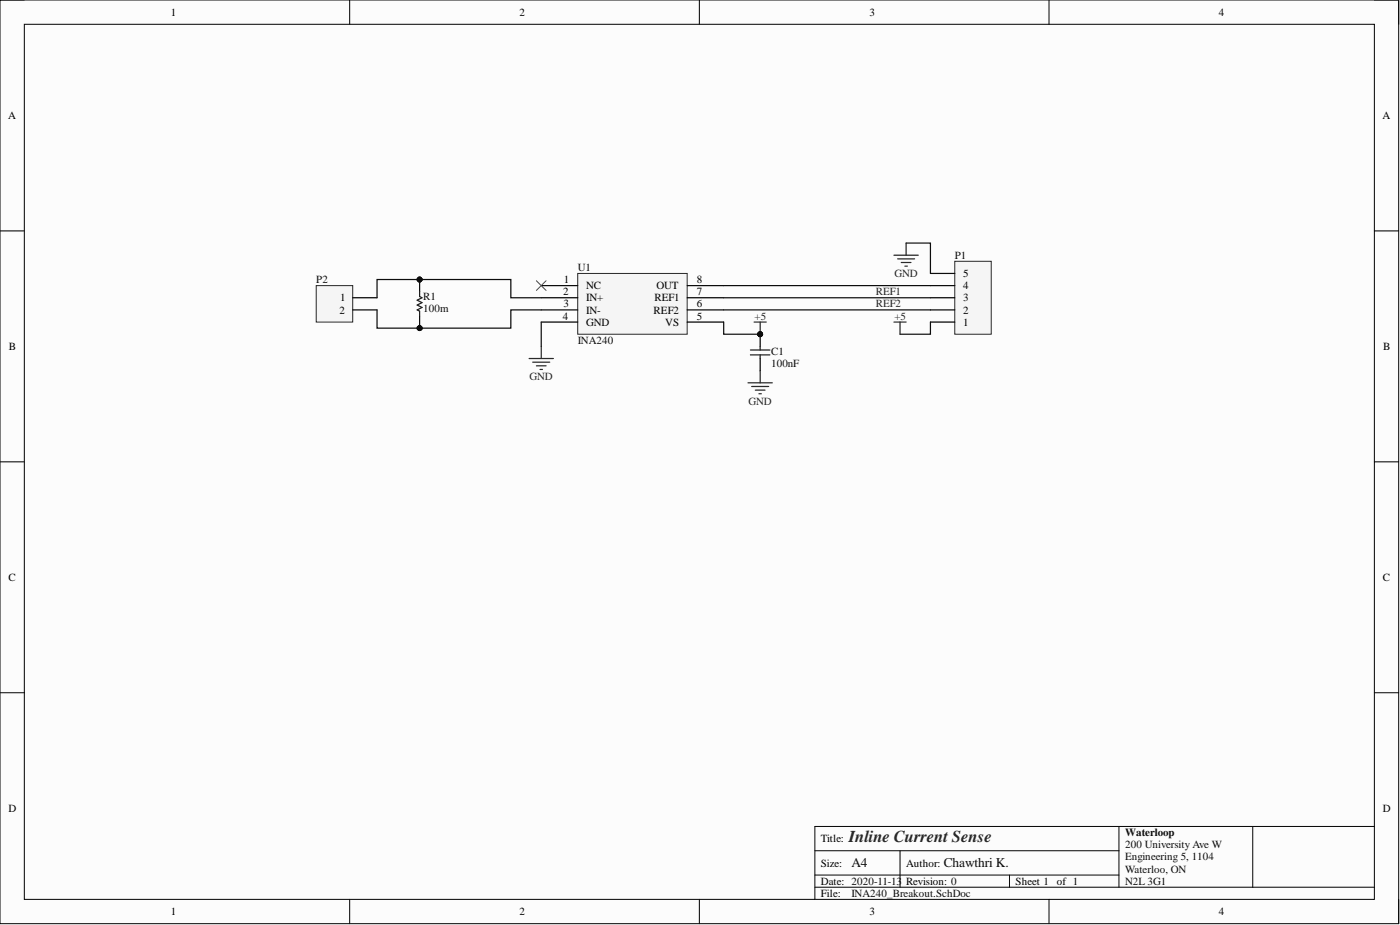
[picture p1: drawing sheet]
<svg xmlns="http://www.w3.org/2000/svg" width="292mm" height="193mm" viewBox="0 0 292 193" stroke-linecap="round" stroke-linejoin="round" font-family="sans-serif">
<defs><g id="words">
<text font-size="3.5" fill="#262626" x="177.1" y="175.7">Inline Current Sense</text>
<g font-size="2.8" fill="#0e0e0e">
<text x="177.6" y="180.9">A4</text>
<text x="196.9" y="180.9">Chawthri K.</text>
</g>
<g font-size="2.3">
<text x="35.6" y="3.3">1</text>
<text x="108.4" y="3.3">2</text>
<text x="181.4" y="3.3">3</text>
<text x="254.3" y="3.3">4</text>
<text x="1.7" y="24.8">A</text>
<text x="288.4" y="24.8">A</text>
<text x="117.7" y="59.1">1</text>
<text x="145.4" y="59.1">8</text>
<text x="201" y="57.8">5</text>
<text x="70.8" y="65.4">2</text>
<text x="71" y="62.9">1</text>
<text x="117.5" y="61.6">2</text>
<text x="117.6" y="64.1">3</text>
<text x="122.3" y="60.3">NC</text>
<text x="122.3" y="62.9">IN+</text>
<text x="122.3" y="65.4">IN-</text>
<text x="136.4" y="65.4">REF2</text>
<text x="136.5" y="62.9">REF1</text>
<text x="136.9" y="60.3">OUT</text>
<text x="145.4" y="64.1">6</text>
<text x="145.4" y="61.6">7</text>
<text x="201" y="65.4">2</text>
<text x="201" y="62.9">3</text>
<text x="201" y="60.3">4</text>
<text x="117.4" y="66.7">4</text>
<text x="122.3" y="67.9">GND</text>
<text x="138.8" y="67.9">VS</text>
<text x="145.4" y="66.7">5</text>
<text x="201" y="67.9">1</text>
<text x="1.9" y="73">B</text>
<text x="288.6" y="73">B</text>
<text x="1.8" y="121.2">C</text>
<text x="288.5" y="121.2">C</text>
<text x="1.8" y="169.4">D</text>
<text x="288.5" y="169.4">D</text>
<text x="171.3" y="175.7">Title:</text>
<text x="171.3" y="180.8">Size:</text>
<text x="171.3" y="184.6">Date: 2020-11-13</text>
<text x="189.1" y="180.8">Author:</text>
<text x="189.1" y="184.6">Revision: 0</text>
<text x="211.9" y="184.6">Sheet 1</text>
<text x="220.5" y="184.6">of 1</text>
<text x="35.6" y="190.9">1</text>
<text x="108.4" y="190.9">2</text>
<text x="171.3" y="187.1">File:</text>
<text x="181.4" y="190.9">3</text>
<text x="254.3" y="190.9">4</text>
</g>
<g font-size="2.3" fill="#0e0e0e">
<text x="66" y="59.1">P2</text>
<text x="120.5" y="56.5">U1</text>
<text x="199.2" y="54">P1</text>
<text x="88.3" y="65.2">100m</text>
<text x="88.3" y="62.6">R1</text>
<text x="120.5" y="71.8">INA240</text>
<text x="160.9" y="76.6">100nF</text>
<text x="160.9" y="74">C1</text>
<text x="234.7" y="174.4">Waterloop</text>
<text x="234.7" y="177">200 University Ave W</text>
<text x="234.7" y="179.5">Engineering 5, 1104</text>
<text x="234.7" y="182">Waterloo, ON</text>
<text x="234.7" y="184.6">N2L 3G1</text>
<text x="177.6" y="187.1">INA240_Breakout.SchDoc</text>
</g>
<g font-size="2.3" fill="#262626">
<text x="186.6" y="57.8">GND</text>
<text x="182.7" y="61.6">REF1</text>
<text x="182.7" y="64.1">REF2</text>
<text x="157.4" y="66.7">+5</text>
<text x="186.6" y="66.7">+5</text>
<text x="110.5" y="79.4">GND</text>
<text x="156.1" y="84.4">GND</text>
</g>
</g></defs>
<path d="M0 0h291.8v192.7h-291.8z" fill-rule="evenodd" fill="#fcfcfc"/>
<path d="M0 0h291.8v192.7h-291.8z" fill="none" stroke="#000" stroke-width=".21"/>
<path d="M5.1 5.1h281.7v182.5h-281.7z" fill-rule="evenodd" fill="#fcfcfc"/>
<g fill="none" stroke="#000" stroke-width=".21">
<path d="M0 0h5.1M73 0v5.1M145.9 0v5.1M218.9 0v5.1M286.8 0h5v5.1M5.1 5.1h281.7v182.5h-281.7zM0 48.2h5.1M286.8 48.2h5M0 96.3h5.1M286.8 96.3h5M0 144.5h5.1M286.8 144.5h5"/>
<path d="M170 177.5h63.5M187.8 177.5v7.6M233.5 172.4v12.7M261.4 172.4v12.7M286.8 172.4h-116.8v15.2M73 187.6v5.1M145.9 187.6v5.1M170 185.1h116.8M170 182.6h63.5M210.6 182.6v2.5M218.9 187.6v5.1M291.8 187.6v5.1"/>
</g>
<path d="M120.5 57h22.9v12.7h-22.9z" fill-rule="evenodd" fill="#f5f5f5"/>
<path d="M120.5 57h22.9v12.7h-22.9z" fill="none" stroke="#262626" stroke-width=".21"/>
<path d="M112.9 59.6h7.6M143.4 59.6h7.6M112.9 62.1h7.6M112.9 64.7h7.6M112.9 67.2h7.6M143.4 62.1h7.6M143.4 64.7h7.6M143.4 67.2h7.6" fill="none" stroke="#000" stroke-width=".25"/>
<path d="M110.4 74.8h5.1M111.1 75.6h3.6M111.9 76.3h2M112.7 77.1h.5M112.9 72.3v2.5M156.1 79.9h5M158.6 77.3v2.6M156.8 80.6h3.6M157.6 81.4h2M158.3 82.1h.6" fill="none" stroke="#262626" stroke-width=".25"/>
<path d="M111.9 58.6l2 2M113.9 58.6l-2 2" fill="none" stroke="#4c4c4c" stroke-width=".21"/>
<circle cx="158.6" cy="69.7" r=".51" fill="#0e0e0e"/>
<circle cx="158.6" cy="69.7" r=".51" fill="none" stroke="#0e0e0e" stroke-width=".21"/>
<path d="M158.6 69.7v2.6M158.6 74.8v2.5" fill="none" stroke="#000" stroke-width=".25"/>
<circle cx="158.6" cy="69.7" r=".51" fill="#0e0e0e"/>
<circle cx="158.6" cy="69.7" r=".51" fill="none" stroke="#0e0e0e" stroke-width=".21"/>
<path d="M156.6 73h4M156.6 74h4M158.6 72.3v.7M158.6 74v.8" fill="none" stroke="#1c1c1c" stroke-width=".25"/>
<path d="M157.3 67.2h2.6M158.6 67.2v2.5" fill="none" stroke="#262626" stroke-width=".25"/>
<circle cx="158.6" cy="69.7" r=".51" fill="#0e0e0e"/>
<circle cx="158.6" cy="69.7" r=".51" fill="none" stroke="#0e0e0e" stroke-width=".21"/>
<circle cx="87.5" cy="68.5" r=".51" fill="#0e0e0e"/>
<circle cx="87.5" cy="68.5" r=".51" fill="none" stroke="#0e0e0e" stroke-width=".21"/>
<circle cx="87.5" cy="58.3" r=".51" fill="#0e0e0e"/>
<circle cx="87.5" cy="58.3" r=".51" fill="none" stroke="#0e0e0e" stroke-width=".21"/>
<path d="M87.5 65.9v2.6" fill="none" stroke="#000" stroke-width=".25"/>
<circle cx="87.5" cy="68.5" r=".51" fill="#0e0e0e"/>
<circle cx="87.5" cy="68.5" r=".51" fill="none" stroke="#0e0e0e" stroke-width=".21"/>
<path d="M87.5 58.3v2.5" fill="none" stroke="#000" stroke-width=".25"/>
<circle cx="87.5" cy="58.3" r=".51" fill="#0e0e0e"/>
<circle cx="87.5" cy="58.3" r=".51" fill="none" stroke="#0e0e0e" stroke-width=".21"/>
<path d="M87.5 60.8v1.1l.6 .2-1.1 .5 1.1 .5-1.1 .5 1.1 .5-1.1 .6 .5 .2v1" fill="none" stroke="#1c1c1c" stroke-width=".25"/>
<path d="M66 59.6h7.6v7.6h-7.6z" fill-rule="evenodd" fill="#f5f5f5"/>
<path d="M66 59.6h7.6v7.6h-7.6z" fill="none" stroke="#262626" stroke-width=".21"/>
<path d="M73.6 62.1h5.1M73.6 64.7h5.1" fill="none" stroke="#000" stroke-width=".25"/>
<path d="M199.2 54.5h7.6v15.2h-7.6z" fill-rule="evenodd" fill="#f5f5f5"/>
<path d="M199.2 54.5h7.6v15.2h-7.6z" fill="none" stroke="#262626" stroke-width=".21"/>
<path d="M194.1 59.6h5.1M194.1 57h5.1M194.1 67.2h5.1M194.1 64.7h5.1M194.1 62.1h5.1" fill="none" stroke="#000" stroke-width=".25"/>
<path d="M186.5 53.2h5.1M187.3 54h3.5M188 54.8h2.1M188.8 55.5h.5M189.1 50.7v2.5M186.5 67.2h2.6M187.8 67.2v2.5" fill="none" stroke="#262626" stroke-width=".25"/>
<path d="M151 59.6h43.1M78.7 64.7v3.8h27.9v-3.8h6.3" fill="none" stroke="#0e0e0e" stroke-width=".25"/>
<circle cx="87.5" cy="68.5" r=".51" fill="#0e0e0e"/>
<circle cx="87.5" cy="68.5" r=".51" fill="none" stroke="#0e0e0e" stroke-width=".21"/>
<path d="M78.7 62.1v-3.8h27.9v3.8h6.3" fill="none" stroke="#0e0e0e" stroke-width=".25"/>
<circle cx="87.5" cy="58.3" r=".51" fill="#0e0e0e"/>
<circle cx="87.5" cy="58.3" r=".51" fill="none" stroke="#0e0e0e" stroke-width=".21"/>
<path d="M151 67.2v2.5h7.6" fill="none" stroke="#0e0e0e" stroke-width=".25"/>
<circle cx="158.6" cy="69.7" r=".51" fill="#0e0e0e"/>
<circle cx="158.6" cy="69.7" r=".51" fill="none" stroke="#0e0e0e" stroke-width=".21"/>
<path d="M189.1 50.7h5v6.3M112.9 67.2v5.1M151 64.7h43.1M151 62.1h43.1M194.1 67.2v2.5h-6.3" fill="none" stroke="#0e0e0e" stroke-width=".25"/>
<use href="#words"/>
</svg>
